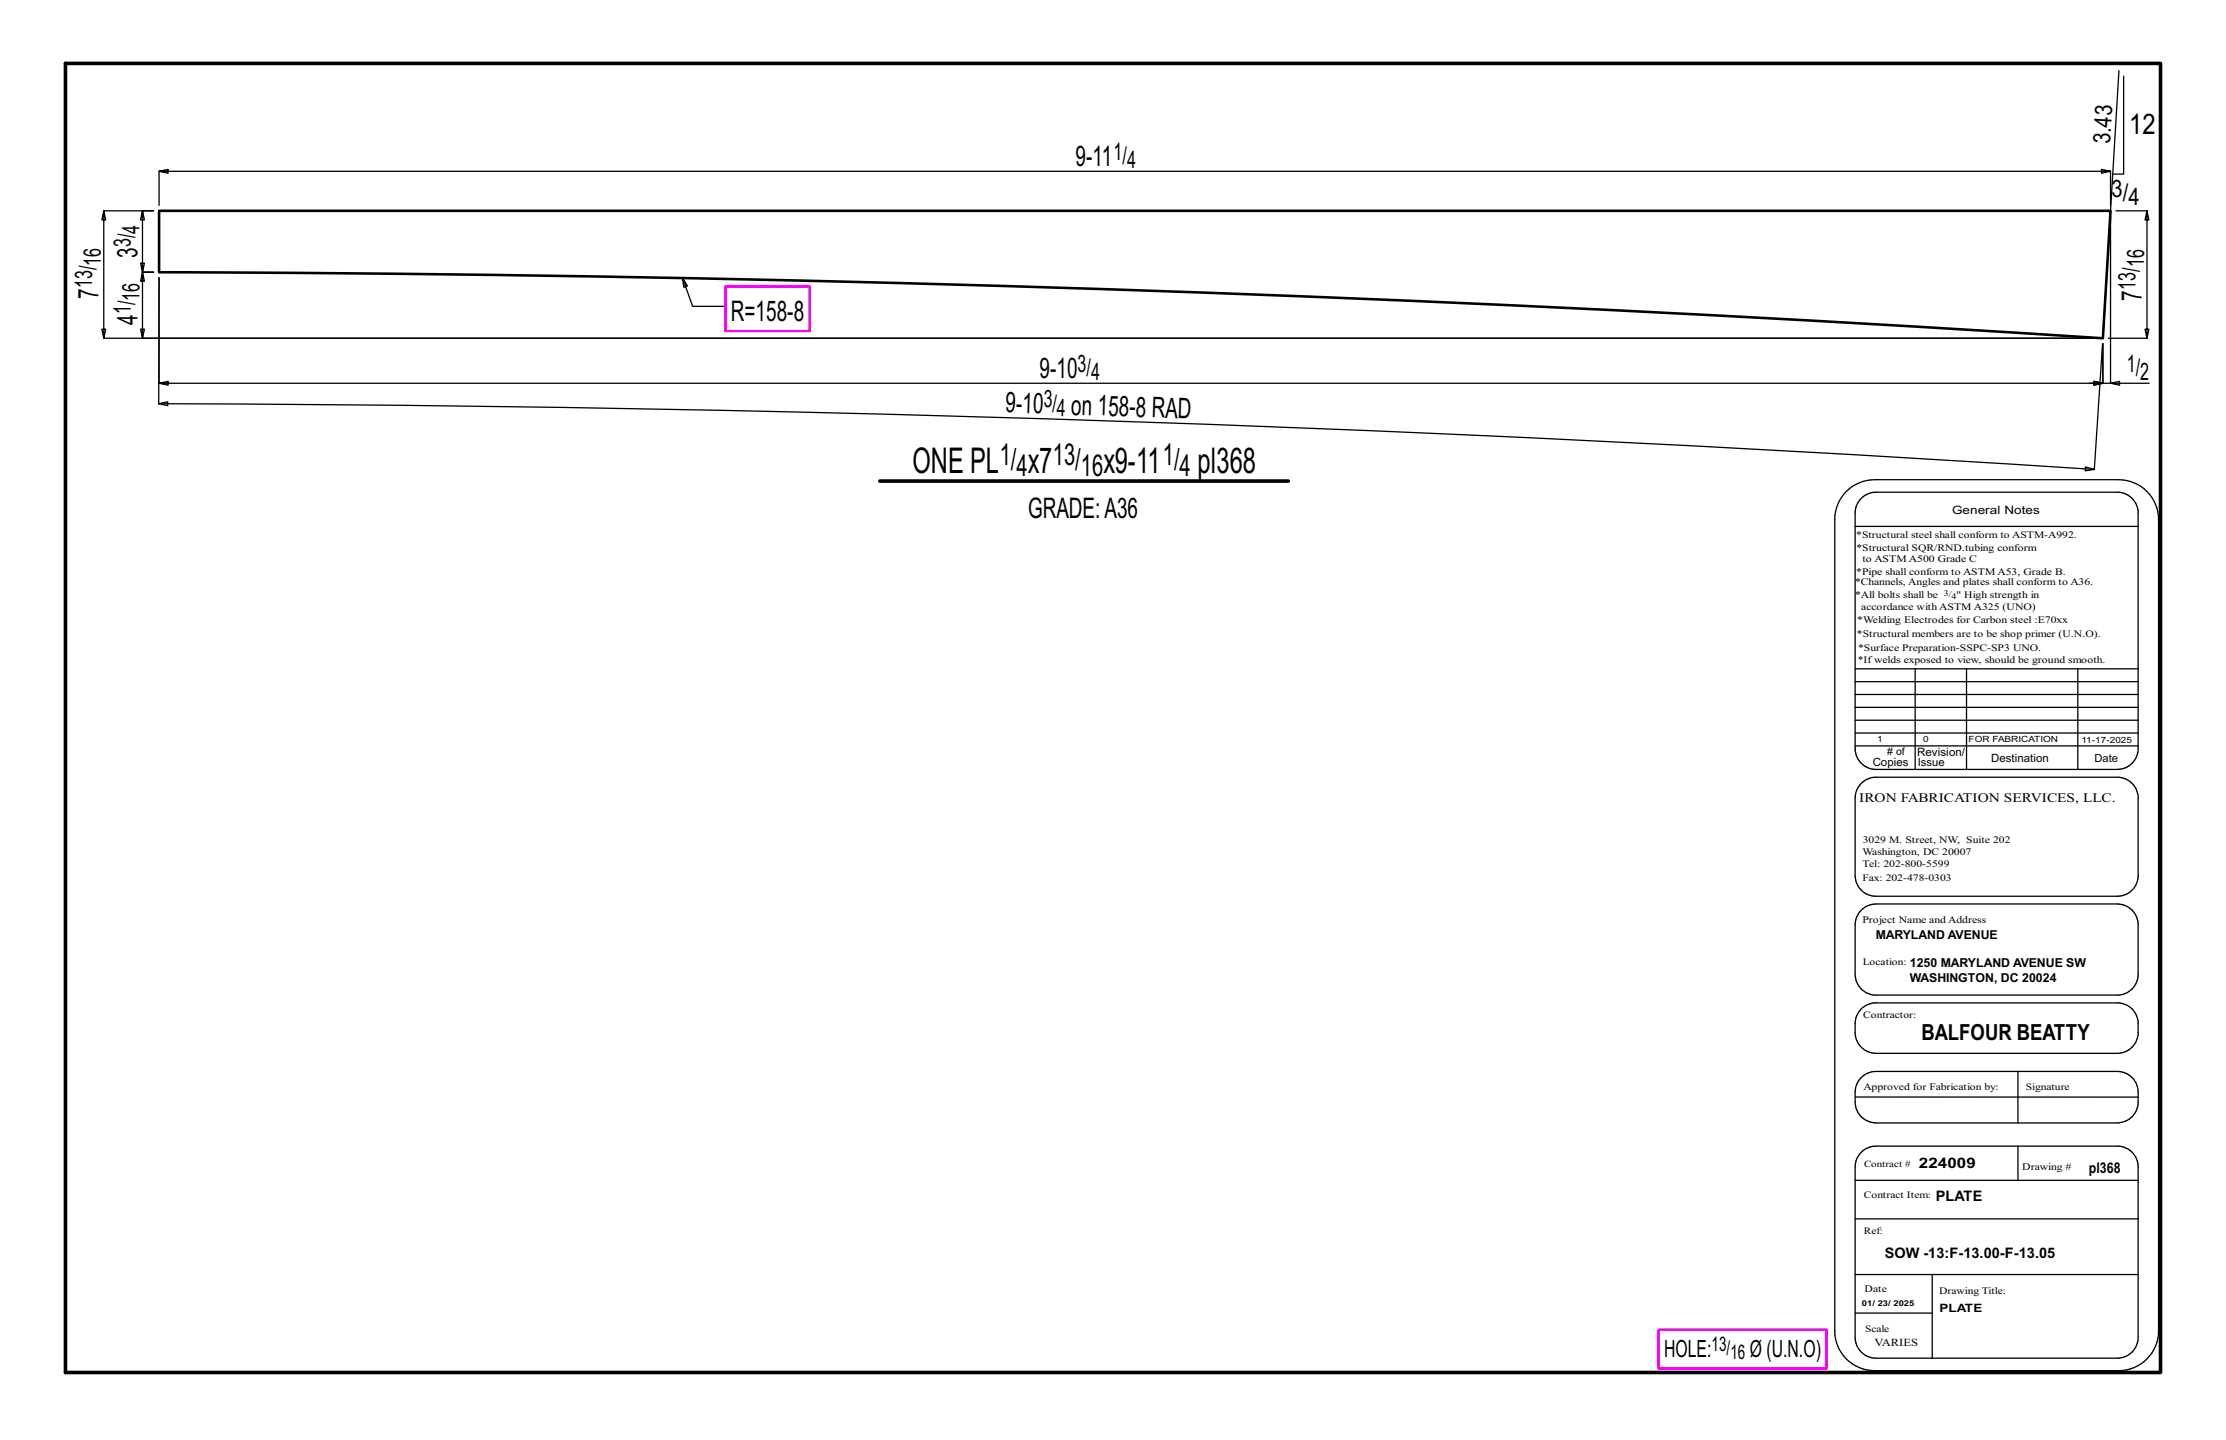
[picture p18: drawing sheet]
<svg xmlns="http://www.w3.org/2000/svg" width="432mm" height="279mm" viewBox="0 0 432 279" stroke-linecap="round" stroke-linejoin="round" font-family="sans-serif">
<defs><g id="words">
<g font-size="6.9">
<text x="177" y="91.8">ONE PL</text>
<text x="199.4" y="91.8">x7</text>
<text x="214" y="91.8">x9-11</text>
<text x="232.3" y="91.8">pl368</text>
</g>
<g font-size="5.9">
<text x="193.9" y="90.2">1/</text>
<text x="197.2" y="92.3">4</text>
<text x="204.2" y="90.2">13/</text>
<text x="209.7" y="92.3">16</text>
<text x="225.6" y="90.2">1/</text>
<text x="228.8" y="92.3">4</text>
</g>
<g font-size="5.5">
<text x="413" y="26">12</text>
<text x="208.6" y="32.2">9-11</text>
<text x="26.6" y="50.1" transform="rotate(-90 26.6 50.1)">3</text>
<text x="19.1" y="58" transform="rotate(-90 19.1 58)">7</text>
<text x="415.5" y="58.3" transform="rotate(-90 415.5 58.3)">7</text>
<text x="26.6" y="63" transform="rotate(-90 26.6 63)">4</text>
<text x="141.8" y="62.2">R=158-8</text>
<text x="201.7" y="73.4">9-10</text>
<text x="195" y="80" transform="rotate(2 195 80)">9-10</text>
<text x="207.7" y="80.4" transform="rotate(2 207.7 80.4)">on158-8RAD</text>
<text x="199.4" y="100.5">GRADE:A36</text>
</g>
<g font-size="4.7">
<text x="409.3" y="28" transform="rotate(-87 409.3 28)">3.43</text>
<text x="216" y="31">1/</text>
<text x="218.6" y="32.7">4</text>
<text x="409.6" y="38.1">3/</text>
<text x="412.9" y="39.8">4</text>
<text x="27.1" y="45.4" transform="rotate(-90 27.1 45.4)">4</text>
<text x="19.6" y="51.6" transform="rotate(-90 19.6 51.6)">16</text>
<text x="25.4" y="48" transform="rotate(-90 25.4 48)">3/</text>
<text x="415.9" y="51.9" transform="rotate(-90 415.9 51.9)">16</text>
<text x="17.9" y="56" transform="rotate(-90 17.9 56)">13/</text>
<text x="27.1" y="58.3" transform="rotate(-90 27.1 58.3)">16</text>
<text x="414.2" y="56.3" transform="rotate(-90 414.2 56.3)">13/</text>
<text x="25.4" y="61" transform="rotate(-90 25.4 61)">1/</text>
<text x="209" y="72.1">3/</text>
<text x="211.7" y="73.8">4</text>
<text x="412.5" y="72.1">1/</text>
<text x="415.2" y="73.8">2</text>
<text x="202.4" y="79" transform="rotate(2 202.4 79)">3/</text>
<text x="205" y="80.8" transform="rotate(2 205 80.8)">4</text>
</g>
<g font-size="4.6">
<text x="322.8" y="263.3">HOLE:</text>
<text x="339.4" y="263.3">Ø (U.N.O)</text>
</g>
<text font-size="4.3" x="372.7" y="201.8">BALFOUR BEATTY</text>
<g font-size="3.9">
<text x="332" y="262.2">13/</text>
<text x="335.7" y="263.6">16</text>
</g>
<text font-size="2.9" x="405.2" y="227.5">pl368</text>
<g font-size="2.8">
<text x="372.2" y="226.7">224009</text>
<text x="375.5" y="232.9">PLATE</text>
<text x="365.6" y="244">SOW -13:F-13.00-F-13.05</text>
</g>
<text font-size="2.5" x="360.7" y="155.6">IRON FABRICATION SERVICES, LLC.</text>
<g font-size="2.4">
<text x="363.8" y="182.3">MARYLAND AVENUE</text>
<text x="370.5" y="190.6">WASHINGTON, DC 20024</text>
<text x="370.5" y="187.7">1250 MARYLAND AVENUE SW</text>
</g>
<g font-size="2.2">
<text x="378.7" y="99.8">General Notes</text>
<text x="363.3" y="148.7">Copies</text>
<text x="371.9" y="146.7">Revision/</text>
<text x="372" y="148.7">Issue</text>
<text x="386.3" y="147.8">Destination</text>
<text x="406.3" y="147.8">Date</text>
<text x="376.2" y="254.6">PLATE</text>
</g>
<text font-size="2.1" x="363.6" y="261.2">VARIES</text>
<text font-size="2" x="366.1" y="146.4"># of</text>
<g font-size="1.9">
<text x="360.1" y="104.3">*Structural steel shall conform to ASTM-A992.</text>
<text x="360.1" y="106.9">*Structural SQR/RND.tubing conform</text>
<text x="359.8" y="113.6">*Channels, Angles and plates shall conform to A36.</text>
<text x="360.1" y="111.6">*Pipe shall conform to ASTM A53, Grade B.</text>
<text x="361.3" y="109.1">to ASTM A500 Grade C</text>
<text x="359.9" y="116.1">*All bolts shall be</text>
<text x="361" y="118.3">accordance with ASTM A325 (UNO)</text>
<text x="379.5" y="116.1">&quot; High strength in</text>
<text x="360.2" y="123.5">*Structural members are to be shop primer (U.N.O).</text>
<text x="360.3" y="120.9">*Welding Electrodes for Carbon steel :E70xx</text>
<text x="360.4" y="128.7">*Ifwelds exposed to view, should be ground smooth.</text>
<text x="360.4" y="126.3">*Surface Preparation-SSPC-SP3 UNO.</text>
<text x="361.3" y="165.9">Washington, DC 20007</text>
<text x="361.3" y="163.5">3029 M. Street, NW, Suite 202</text>
<text x="361.3" y="170.9">Fax: 202-478-0303</text>
<text x="361.3" y="168.2">Tel: 202-800-5599</text>
<text x="361.3" y="179.2">Project Name and Address</text>
<text x="361.3" y="187.3">Location:</text>
<text x="361.4" y="197.5">Contractor:</text>
<text x="361.5" y="211.4">Approved for Fabrication by:</text>
<text x="393" y="211.4">Signature</text>
<text x="392.3" y="227.1">Drawing #</text>
<text x="361.5" y="232.4">Contract Item:</text>
<text x="361.5" y="239.5">Ref:</text>
<text x="361.7" y="250.7">Date</text>
<text x="376.2" y="251.1">Drawing Title:</text>
<text x="361.8" y="258.4">Scale</text>
</g>
<text font-size="1.8" x="361.6" y="226.5">Contract #</text>
<g font-size="1.7">
<text x="377.1" y="115.6">3/</text>
<text x="378.6" y="116.2">4</text>
<text x="364.1" y="144">1</text>
<text x="373.1" y="144">0</text>
<text x="381.8" y="144">FOR FABRICATION</text>
<text x="403.8" y="144.2">11-17-2025</text>
</g>
<text font-size="1.6" x="361.2" y="253.3">01/ 23/ 2025</text>
</g></defs>
<g fill="none" stroke="#000" stroke-width=".25">
<path d="M411 13.7l-3.1 51.9M411.9 14.8v19h-2.1M30.9 39.8v-6.6l1.7 .4v-.7l-1.7 .3h378.5l-1.7 .4v-.7l1.7 .3v6.6M20.1 40.9l.4 1.8h-.7l.3-1.8h9.7h-2.2l-.3 1.8h.7l-.4-1.8v11.9l-.3-1.7h.7l-.4 1.7h2.2h-2.2l-.3 1.8h.7l-.4-1.8v12.8l-.3-1.7h.7l-.4 1.7h379.1h-386.6l.4-1.7h-.7l.3 1.7zM132.4 54l.2 1.7 .7-.2-.9-1.5 2 5.4h6.3M409.4 42v32.4h7.5M410.5 40.9h6l-.4 1.8h.7l-.3-1.8v24.7l-.4-1.7h.7l-.3 1.7h-7.5M30.8 78.3l1.7-.3v.7zM405.3 74.4h4.1M406.2 74l1.7 .4-1.7 .3zM407.8 66.7l-1.5 24.4-1.8-.5v.7l1.8-.2-46.9-2.9-46.9-2.5-41.7-1.9-47-1.8-46.9-1.5-47-1.1-52.1-.8-47-.3 .1-24.4v20.5l1.7 .3v-.7l-1.7 .4h377l-1.7 .3v-.7l1.7 .4v-7.7v7.7M409.4 74.4l1.8-.4v.7z"/>
<path d="M358.2 95.3a7.9 7.9 0 0 1 5.4-2.2h47.4a7.8 7.8 0 0 1 7.7 7.7v157.4a7.7 7.7 0 0 1-7.7 7.7h-47.4a7.7 7.7 0 0 1-7.7-7.7v-157.4a7.7 7.7 0 0 1 2.3-5.5zM361 96.7a4.1 4.1 0 0 1 2.9-1.2h46.8a4 4 0 0 1 4.1 3.7v46a4 4 0 0 1-4.1 4.1h-46.8a4.1 4.1 0 0 1-4-4.1v-45.6a4 4 0 0 1 1.1-2.9zM359.9 102.1h54.9M359.9 139.7h54.9M359.9 134.7h54.9M359.9 132.3h54.9M359.9 129.8h54.9M359.9 137.2h54.9M371.5 129.8v19.5M381.5 129.8v19.5M403.1 129.8v19.5M359.9 144.7h54.9"/>
<path d="M359.9 142.2h54.9M361 152a4.1 4.1 0 0 1 2.9-1.2h46.8a4.1 4.1 0 0 1 4.1 4.1v15.3a4.1 4.1 0 0 1-4.1 3.7h-46.8a4.1 4.1 0 0 1-4-4.1v-14.9a4 4 0 0 1 1.1-2.9zM361 176.6l1.4-.9 1.5-.3h46.8a4.1 4.1 0 0 1 4.1 3.7v10.3a4.1 4.1 0 0 1-3.7 3.7h-47.6a4.1 4.1 0 0 1-3.6-4.1v-9.5a4.1 4.1 0 0 1 1.1-2.9zM361 195.8l1-.7 1.5-.5h47.6a4.1 4.1 0 0 1 3.7 3.6v2.5a4.1 4.1 0 0 1-4.1 3.7h-46.8a4.1 4.1 0 0 1-4-4.1 5.3 5.3 0 0 1 .6-3.9zM359.9 212.9h54.9M361 209.1a4.1 4.1 0 0 1 2.9-1.2h46.8a4.1 4.1 0 0 1 4.1 3.6v2.7a4.1 4.1 0 0 1-4.1 3.7h-46.8a4.1 4.1 0 0 1-4-4.1v-1.9a4 4 0 0 1 1.1-2.8zM391.4 207.9v10M359.9 229h54.9M359.9 236.5h54.9M361 223.6a4.1 4.1 0 0 1 2.9-1.2h46.8a4.1 4.1 0 0 1 4.1 3.6v33.5a4 4 0 0 1-4.1 4h-46.8a4.1 4.1 0 0 1-4-4v-33.1a4 4 0 0 1 1.1-2.8zM391.4 222.4v6.6M359.9 254.8h14.9"/>
<path d="M359.9 247.3h54.9M374.8 247.3v16.2"/>
</g>
<path d="M12.7 12.3h406.4v254h-406.4zM170.7 93.3h79.2" fill="none" stroke="#000" stroke-width=".7"/>
<path d="M140.7 55.6h16.4v8.6h-16.4zM321.7 258h32.6v7.6h-32.6z" fill="none" stroke="#f0f" stroke-width=".5"/>
<path d="M30.9 40.9h378.5l-1.5 24.7-56.4-3.4-39.3-2.1-39.4-1.8-59-2.2-39.4-1.2-59-1.3-39.4-.5-45.1-.3z" fill="none" stroke="#000" stroke-width=".5"/>
<use href="#words"/>
</svg>
